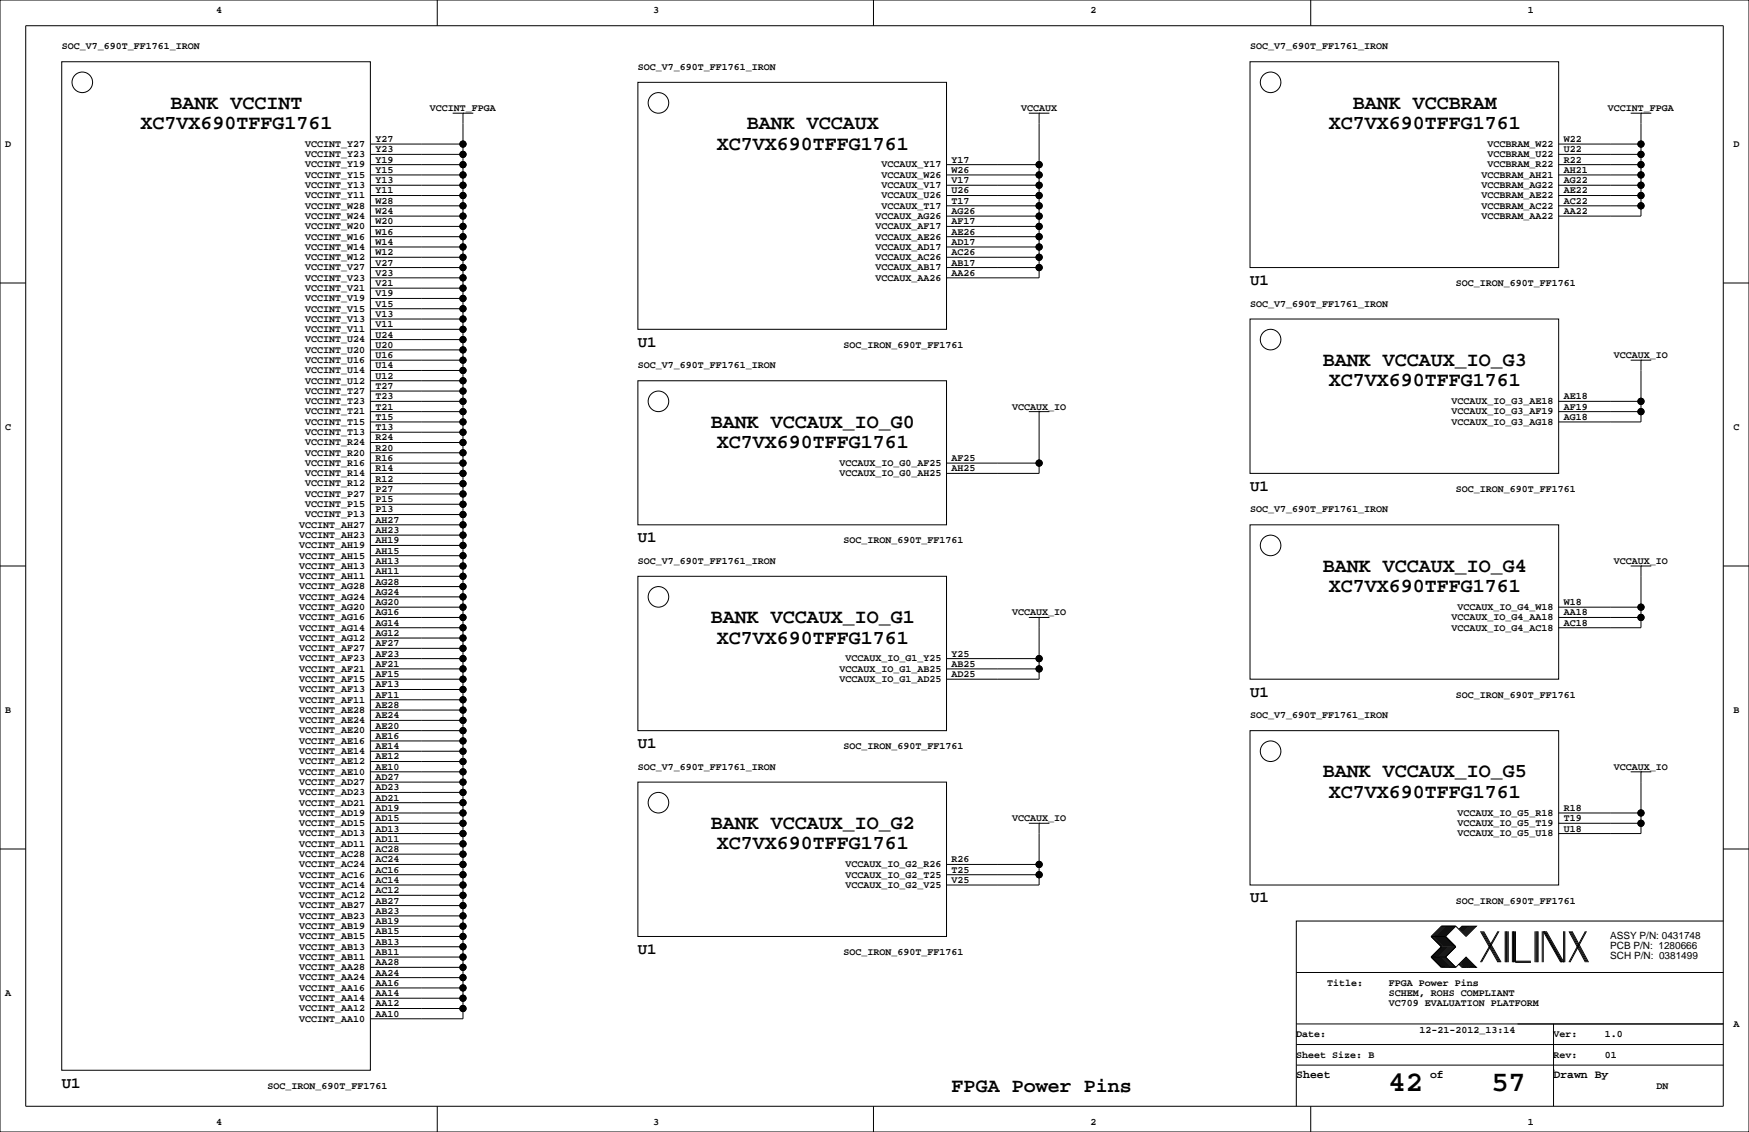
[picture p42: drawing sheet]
<svg xmlns="http://www.w3.org/2000/svg" width="432mm" height="279mm" viewBox="0 0 432 279" stroke-linecap="round" stroke-linejoin="round" font-family="sans-serif">
<defs><g id="words">
<g font-size="7.1">
<text x="342.8" y="269.3">42</text>
<text x="368.2" y="269.3">57</text>
</g>
<g font-size="4.9">
<text x="42.1" y="26.8">BANK VCCINT</text>
<text x="334" y="26.8">BANK VCCBRAM</text>
<text x="34.7" y="31.9">XC7VX690TFFG1761</text>
<text x="184.4" y="31.9">BANK VCCAUX</text>
<text x="328.1" y="31.9">XC7VX690TFFG1761</text>
<text x="177" y="36.9">XC7VX690TFFG1761</text>
<text x="326.6" y="90.3">BANK VCCAUX_IO_G3</text>
<text x="328.1" y="95.4">XC7VX690TFFG1761</text>
<text x="175.5" y="105.5">BANK VCCAUX_IO_G0</text>
<text x="177" y="110.6">XC7VX690TFFG1761</text>
<text x="326.6" y="141.1">BANK VCCAUX_IO_G4</text>
<text x="328.1" y="146.2">XC7VX690TFFG1761</text>
<text x="175.5" y="153.8">BANK VCCAUX_IO_G1</text>
<text x="177" y="158.9">XC7VX690TFFG1761</text>
<text x="326.6" y="191.9">BANK VCCAUX_IO_G5</text>
<text x="328.1" y="197">XC7VX690TFFG1761</text>
<text x="175.5" y="204.6">BANK VCCAUX_IO_G2</text>
<text x="177" y="209.7">XC7VX690TFFG1761</text>
<text x="234.9" y="269.5">FPGA Power Pins</text>
</g>
<g font-size="3.9">
<text x="308.6" y="70.3">U1</text>
<text x="157.5" y="85.6">U1</text>
<text x="308.6" y="121.1">U1</text>
<text x="157.5" y="133.8">U1</text>
<text x="308.6" y="171.9">U1</text>
<text x="157.5" y="184.6">U1</text>
<text x="308.6" y="222.7">U1</text>
<text x="157.5" y="235.4">U1</text>
<text x="15.2" y="268.4">U1</text>
</g>
<g font-size="2.8">
<text x="320" y="266.1">Sheet</text>
<text x="353.1" y="266.1">of</text>
<text x="383.5" y="266.1">Drawn By</text>
</g>
<g font-size="2.5">
<text x="53.3" y="3.3">4</text>
<text x="161.3" y="3.3">3</text>
<text x="269.2" y="3.3">2</text>
<text x="377.2" y="3.3">1</text>
<text x="15.2" y="12.2">SOC_V7_690T_FF1761_IRON</text>
<text x="157.5" y="17.3">SOC_V7_690T_FF1761_IRON</text>
<text x="308.6" y="12.2">SOC_V7_690T_FF1761_IRON</text>
<text x="106.2" y="27.4">VCCINT_FPGA</text>
<text x="252.1" y="27.4">VCCAUX</text>
<text x="397" y="27.4">VCCINT_FPGA</text>
<text x="92.7" y="35.1">Y27</text>
<text x="386.1" y="35.1">W22</text>
<text x="1.3" y="36.3">D</text>
<text x="75.4" y="41.3">VCCINT_Y19</text>
<text x="75.4" y="38.8">VCCINT_Y23</text>
<text x="75.4" y="36.3">VCCINT_Y27</text>
<text x="92.7" y="40.1">Y19</text>
<text x="92.7" y="37.6">Y23</text>
<text x="217.6" y="41.3">VCCAUX_Y17</text>
<text x="234.9" y="40.1">Y17</text>
<text x="367.2" y="41.3">VCCBRAM_R22</text>
<text x="367.2" y="38.8">VCCBRAM_U22</text>
<text x="367.2" y="36.3">VCCBRAM_W22</text>
<text x="386.1" y="40.1">R22</text>
<text x="386.1" y="37.6">U22</text>
<text x="428" y="36.3">D</text>
<text x="75.4" y="46.4">VCCINT_Y13</text>
<text x="75.4" y="43.9">VCCINT_Y15</text>
<text x="92.7" y="47.8">Y11</text>
<text x="92.7" y="45.2">Y13</text>
<text x="92.7" y="42.7">Y15</text>
<text x="217.6" y="46.4">VCCAUX_V17</text>
<text x="217.6" y="43.9">VCCAUX_W26</text>
<text x="234.9" y="47.8">U26</text>
<text x="234.9" y="45.2">V17</text>
<text x="234.9" y="42.7">W26</text>
<text x="365.8" y="46.4">VCCBRAM_AG22</text>
<text x="365.8" y="43.9">VCCBRAM_AH21</text>
<text x="386.1" y="47.8">AE22</text>
<text x="386.1" y="45.2">AG22</text>
<text x="386.1" y="42.7">AH21</text>
<text x="75.4" y="51.5">VCCINT_W28</text>
<text x="75.4" y="49">VCCINT_Y11</text>
<text x="92.7" y="52.8">W24</text>
<text x="92.7" y="50.3">W28</text>
<text x="217.6" y="51.5">VCCAUX_T17</text>
<text x="217.6" y="49">VCCAUX_U26</text>
<text x="234.9" y="52.8">AG26</text>
<text x="234.9" y="50.3">T17</text>
<text x="365.8" y="51.5">VCCBRAM_AC22</text>
<text x="365.8" y="49">VCCBRAM_AE22</text>
<text x="386.1" y="52.8">AA22</text>
<text x="386.1" y="50.3">AC22</text>
<text x="75.4" y="59.1">VCCINT_W16</text>
<text x="75.4" y="56.6">VCCINT_W20</text>
<text x="75.4" y="54">VCCINT_W24</text>
<text x="92.7" y="57.9">W16</text>
<text x="92.7" y="55.4">W20</text>
<text x="216.1" y="59.1">VCCAUX_AE26</text>
<text x="216.1" y="56.6">VCCAUX_AF17</text>
<text x="216.1" y="54">VCCAUX_AG26</text>
<text x="234.9" y="57.9">AE26</text>
<text x="234.9" y="55.4">AF17</text>
<text x="365.8" y="54">VCCBRAM_AA22</text>
<text x="75.4" y="64.2">VCCINT_W12</text>
<text x="75.4" y="61.7">VCCINT_W14</text>
<text x="92.7" y="65.5">V27</text>
<text x="92.7" y="63">W12</text>
<text x="92.7" y="60.5">W14</text>
<text x="216.1" y="64.2">VCCAUX_AC26</text>
<text x="216.1" y="61.7">VCCAUX_AD17</text>
<text x="234.9" y="65.5">AB17</text>
<text x="234.9" y="63">AC26</text>
<text x="234.9" y="60.5">AD17</text>
<text x="75.4" y="71.8">VCCINT_V21</text>
<text x="75.4" y="69.3">VCCINT_V23</text>
<text x="75.4" y="66.7">VCCINT_V27</text>
<text x="92.7" y="70.6">V21</text>
<text x="92.7" y="68.1">V23</text>
<text x="216.1" y="69.3">VCCAUX_AA26</text>
<text x="216.1" y="66.7">VCCAUX_AB17</text>
<text x="234.9" y="68.1">AA26</text>
<text x="359.4" y="70.6">SOC_IRON_690T_FF1761</text>
<text x="75.4" y="76.9">VCCINT_V15</text>
<text x="75.4" y="74.4">VCCINT_V19</text>
<text x="92.7" y="75.7">V15</text>
<text x="92.7" y="73.2">V19</text>
<text x="308.6" y="75.7">SOC_V7_690T_FF1761_IRON</text>
<text x="75.4" y="82">VCCINT_V11</text>
<text x="75.4" y="79.4">VCCINT_V13</text>
<text x="92.7" y="83.3">U24</text>
<text x="92.7" y="80.8">V11</text>
<text x="92.7" y="78.2">V13</text>
<text x="75.4" y="89.6">VCCINT_U16</text>
<text x="75.4" y="87.1">VCCINT_U20</text>
<text x="75.4" y="84.5">VCCINT_U24</text>
<text x="92.7" y="88.4">U16</text>
<text x="92.7" y="85.9">U20</text>
<text x="208.3" y="85.9">SOC_IRON_690T_FF1761</text>
<text x="398.5" y="88.4">VCCAUX_IO</text>
<text x="75.4" y="94.7">VCCINT_U12</text>
<text x="75.4" y="92.1">VCCINT_U14</text>
<text x="92.7" y="93.5">U12</text>
<text x="92.7" y="90.9">U14</text>
<text x="157.5" y="90.9">SOC_V7_690T_FF1761_IRON</text>
<text x="75.4" y="99.8">VCCINT_T23</text>
<text x="75.4" y="97.2">VCCINT_T27</text>
<text x="92.7" y="101.1">T21</text>
<text x="92.7" y="98.6">T23</text>
<text x="92.7" y="96">T27</text>
<text x="249.9" y="101.1">VCCAUX_IO</text>
<text x="358.4" y="99.8">VCCAUX_IO_G3_AE18</text>
<text x="386.1" y="101.1">AF19</text>
<text x="386.1" y="98.6">AE18</text>
<text x="1.3" y="106.2">C</text>
<text x="75.4" y="107.4">VCCINT_T13</text>
<text x="75.4" y="104.8">VCCINT_T15</text>
<text x="75.4" y="102.3">VCCINT_T21</text>
<text x="92.7" y="106.2">T13</text>
<text x="92.7" y="103.6">T15</text>
<text x="358.4" y="104.8">VCCAUX_IO_G3_AG18</text>
<text x="358.4" y="102.3">VCCAUX_IO_G3_AF19</text>
<text x="386.1" y="103.6">AG18</text>
<text x="428" y="106.2">C</text>
<text x="75.4" y="112.5">VCCINT_R20</text>
<text x="75.4" y="109.9">VCCINT_R24</text>
<text x="92.7" y="113.8">R16</text>
<text x="92.7" y="111.3">R20</text>
<text x="92.7" y="108.7">R24</text>
<text x="234.9" y="113.8">AF25</text>
<text x="75.4" y="117.5">VCCINT_R14</text>
<text x="75.4" y="115">VCCINT_R16</text>
<text x="92.7" y="118.9">R12</text>
<text x="92.7" y="116.3">R14</text>
<text x="207.2" y="117.5">VCCAUX_IO_G0_AH25</text>
<text x="207.2" y="115">VCCAUX_IO_G0_AF25</text>
<text x="234.9" y="116.3">AH25</text>
<text x="75.4" y="125.2">VCCINT_P15</text>
<text x="75.4" y="122.6">VCCINT_P27</text>
<text x="75.4" y="120.1">VCCINT_R12</text>
<text x="92.7" y="124">P15</text>
<text x="92.7" y="121.4">P27</text>
<text x="359.4" y="121.4">SOC_IRON_690T_FF1761</text>
<text x="73.9" y="130.2">VCCINT_AH27</text>
<text x="75.4" y="127.7">VCCINT_P13</text>
<text x="92.7" y="131.6">AH23</text>
<text x="92.7" y="129">AH27</text>
<text x="92.7" y="126.5">P13</text>
<text x="308.6" y="126.5">SOC_V7_690T_FF1761_IRON</text>
<text x="73.9" y="137.9">VCCINT_AH15</text>
<text x="73.9" y="135.3">VCCINT_AH19</text>
<text x="73.9" y="132.8">VCCINT_AH23</text>
<text x="92.7" y="136.7">AH15</text>
<text x="92.7" y="134.1">AH19</text>
<text x="208.3" y="134.1">SOC_IRON_690T_FF1761</text>
<text x="73.9" y="142.9">VCCINT_AH11</text>
<text x="73.9" y="140.4">VCCINT_AH13</text>
<text x="92.7" y="141.7">AH11</text>
<text x="92.7" y="139.2">AH13</text>
<text x="157.5" y="139.2">SOC_V7_690T_FF1761_IRON</text>
<text x="398.5" y="139.2">VCCAUX_IO</text>
<text x="73.9" y="148">VCCINT_AG24</text>
<text x="73.9" y="145.5">VCCINT_AG28</text>
<text x="92.7" y="149.4">AG20</text>
<text x="92.7" y="146.8">AG24</text>
<text x="92.7" y="144.3">AG28</text>
<text x="386.1" y="149.4">W18</text>
<text x="73.9" y="155.6">VCCINT_AG14</text>
<text x="73.9" y="153.1">VCCINT_AG16</text>
<text x="73.9" y="150.6">VCCINT_AG20</text>
<text x="92.7" y="154.4">AG14</text>
<text x="92.7" y="151.9">AG16</text>
<text x="249.9" y="151.9">VCCAUX_IO</text>
<text x="358.4" y="155.6">VCCAUX_IO_G4_AC18</text>
<text x="358.4" y="153.1">VCCAUX_IO_G4_AA18</text>
<text x="359.8" y="150.6">VCCAUX_IO_G4_W18</text>
<text x="386.1" y="154.4">AC18</text>
<text x="386.1" y="151.9">AA18</text>
<text x="73.9" y="160.7">VCCINT_AF27</text>
<text x="73.9" y="158.2">VCCINT_AG12</text>
<text x="92.7" y="159.5">AF27</text>
<text x="92.7" y="157">AG12</text>
<text x="73.9" y="165.8">VCCINT_AF21</text>
<text x="73.9" y="163.3">VCCINT_AF23</text>
<text x="92.7" y="167.1">AF15</text>
<text x="92.7" y="164.6">AF21</text>
<text x="92.7" y="162.1">AF23</text>
<text x="207.2" y="165.8">VCCAUX_IO_G1_AB25</text>
<text x="208.7" y="163.3">VCCAUX_IO_G1_Y25</text>
<text x="234.9" y="167.1">AD25</text>
<text x="234.9" y="164.6">AB25</text>
<text x="234.9" y="162.1">Y25</text>
<text x="73.9" y="173.4">VCCINT_AF11</text>
<text x="73.9" y="170.9">VCCINT_AF13</text>
<text x="73.9" y="168.3">VCCINT_AF15</text>
<text x="92.7" y="172.2">AF11</text>
<text x="92.7" y="169.7">AF13</text>
<text x="207.2" y="168.3">VCCAUX_IO_G1_AD25</text>
<text x="359.4" y="172.2">SOC_IRON_690T_FF1761</text>
<text x="1.3" y="176">B</text>
<text x="73.9" y="178.5">VCCINT_AE24</text>
<text x="73.9" y="176">VCCINT_AE28</text>
<text x="92.7" y="179.8">AE20</text>
<text x="92.7" y="177.3">AE24</text>
<text x="92.7" y="174.8">AE28</text>
<text x="308.6" y="177.3">SOC_V7_690T_FF1761_IRON</text>
<text x="428" y="176">B</text>
<text x="73.9" y="183.6">VCCINT_AE16</text>
<text x="73.9" y="181">VCCINT_AE20</text>
<text x="92.7" y="184.9">AE14</text>
<text x="92.7" y="182.4">AE16</text>
<text x="208.3" y="184.9">SOC_IRON_690T_FF1761</text>
<text x="73.9" y="191.2">VCCINT_AE10</text>
<text x="73.9" y="188.7">VCCINT_AE12</text>
<text x="73.9" y="186.1">VCCINT_AE14</text>
<text x="92.7" y="190">AE10</text>
<text x="92.7" y="187.5">AE12</text>
<text x="157.5" y="190">SOC_V7_690T_FF1761_IRON</text>
<text x="398.5" y="190">VCCAUX_IO</text>
<text x="73.9" y="196.3">VCCINT_AD23</text>
<text x="73.9" y="193.7">VCCINT_AD27</text>
<text x="92.7" y="197.6">AD21</text>
<text x="92.7" y="195.1">AD23</text>
<text x="92.7" y="192.5">AD27</text>
<text x="73.9" y="203.9">VCCINT_AD15</text>
<text x="73.9" y="201.4">VCCINT_AD19</text>
<text x="73.9" y="198.8">VCCINT_AD21</text>
<text x="92.7" y="202.7">AD15</text>
<text x="92.7" y="200.2">AD19</text>
<text x="249.9" y="202.7">VCCAUX_IO</text>
<text x="359.8" y="203.9">VCCAUX_IO_G5_T19</text>
<text x="359.8" y="201.4">VCCAUX_IO_G5_R18</text>
<text x="386.1" y="202.7">T19</text>
<text x="386.1" y="200.2">R18</text>
<text x="73.9" y="209">VCCINT_AD11</text>
<text x="73.9" y="206.4">VCCINT_AD13</text>
<text x="92.7" y="207.8">AD11</text>
<text x="92.7" y="205.2">AD13</text>
<text x="359.8" y="206.4">VCCAUX_IO_G5_U18</text>
<text x="386.1" y="205.2">U18</text>
<text x="73.9" y="214.1">VCCINT_AC24</text>
<text x="73.9" y="211.5">VCCINT_AC28</text>
<text x="92.7" y="215.4">AC16</text>
<text x="92.7" y="212.9">AC24</text>
<text x="92.7" y="210.3">AC28</text>
<text x="208.7" y="214.1">VCCAUX_IO_G2_R26</text>
<text x="234.9" y="215.4">T25</text>
<text x="234.9" y="212.9">R26</text>
<text x="73.9" y="221.7">VCCINT_AC12</text>
<text x="73.9" y="219.1">VCCINT_AC14</text>
<text x="73.9" y="216.6">VCCINT_AC16</text>
<text x="92.7" y="220.5">AC12</text>
<text x="92.7" y="217.9">AC14</text>
<text x="208.7" y="219.1">VCCAUX_IO_G2_V25</text>
<text x="208.7" y="216.6">VCCAUX_IO_G2_T25</text>
<text x="234.9" y="217.9">V25</text>
<text x="73.9" y="226.8">VCCINT_AB23</text>
<text x="73.9" y="224.2">VCCINT_AB27</text>
<text x="92.7" y="225.6">AB23</text>
<text x="92.7" y="223">AB27</text>
<text x="359.4" y="223">SOC_IRON_690T_FF1761</text>
<text x="73.9" y="231.8">VCCINT_AB15</text>
<text x="73.9" y="229.3">VCCINT_AB19</text>
<text x="92.7" y="233.2">AB13</text>
<text x="92.7" y="230.6">AB15</text>
<text x="92.7" y="228.1">AB19</text>
<text x="397.5" y="231.7">ASSY P/N: 0431748</text>
<text x="73.9" y="239.5">VCCINT_AA28</text>
<text x="73.9" y="236.9">VCCINT_AB11</text>
<text x="73.9" y="234.4">VCCINT_AB13</text>
<text x="92.7" y="238.3">AA28</text>
<text x="92.7" y="235.7">AB11</text>
<text x="208.3" y="235.7">SOC_IRON_690T_FF1761</text>
<text x="397.5" y="236.8">SCH P/N: 0381499</text>
<text x="397.5" y="234.2">PCB P/N: 1280666</text>
<text x="1.3" y="245.9">A</text>
<text x="73.9" y="244.5">VCCINT_AA16</text>
<text x="73.9" y="242">VCCINT_AA24</text>
<text x="92.7" y="245.9">AA14</text>
<text x="92.7" y="243.3">AA16</text>
<text x="92.7" y="240.8">AA24</text>
<text x="327.7" y="243.3">Title:</text>
<text x="342.9" y="245.9">SCHEM, ROHS COMPLIANT</text>
<text x="342.9" y="243.3">FPGA Power Pins</text>
<text x="73.9" y="249.6">VCCINT_AA12</text>
<text x="73.9" y="247.1">VCCINT_AA14</text>
<text x="92.7" y="251">AA10</text>
<text x="92.7" y="248.4">AA12</text>
<text x="342.9" y="248.4">VC709 EVALUATION PLATFORM</text>
<text x="73.9" y="252.2">VCCINT_AA10</text>
<text x="320" y="256">Date:</text>
<text x="350.4" y="255">12-21-2012_13:14</text>
<text x="383.5" y="256">Ver:</text>
<text x="396.2" y="256">1.0</text>
<text x="428" y="253.5">A</text>
<text x="320" y="261.1">Sheet Size: B</text>
<text x="383.5" y="261.1">Rev:</text>
<text x="396.2" y="261.1">01</text>
<text x="66" y="268.7">SOC_IRON_690T_FF1761</text>
<text x="408.9" y="268.7">DN</text>
<text x="53.3" y="277.6">4</text>
<text x="161.3" y="277.6">3</text>
<text x="269.2" y="277.6">2</text>
<text x="377.2" y="277.6">1</text>
</g>
</g></defs>
<g fill="none" stroke="#000" stroke-width=".25">
<path d="M0 0h431.8v279.4h-431.8zM6.3 6.4h419.1v266.6h-419.1zM15.2 15.2h76.2v249h-76.2zM107.9 0v6.4M215.6 0v6.4M308.6 15.2h76.2v50.8h-76.2zM323.6 0v6.4M91.4 35.6h22.9M91.4 38.1h22.9M111.8 27.9h5M114.3 27.9h.1M114.3 27.9v223.6h-22.9"/>
<path d="M157.5 20.3h76.2v61h-76.2zM254 27.9h5.1M256.5 27.9h.1M256.5 27.9v40.7h-22.8M384.8 35.6h20.3M384.8 38.1h20.3M402.6 27.9h5.1M405.1 27.9h.1M405.1 27.9v25.4h-20.3M91.4 40.6h22.9M91.4 43.2h22.9M91.4 45.7h22.9"/>
<path d="M91.4 48.3h22.9M91.4 50.8h22.9M91.4 53.3h22.9M91.4 55.9h22.9M91.4 58.4h22.9M233.7 40.6h22.8M233.7 43.2h22.8M233.7 45.7h22.8M233.7 48.3h22.8M233.7 50.8h22.8M233.7 53.3h22.8M233.7 55.9h22.8"/>
<path d="M233.7 58.4h22.8M384.8 40.6h20.3M384.8 43.2h20.3M384.8 45.7h20.3M384.8 48.3h20.3M384.8 50.8h20.3M0 69.8h6.3M91.4 61h22.9M91.4 63.5h22.9M91.4 66h22.9M91.4 68.6h22.9M91.4 71.1h22.9"/>
<path d="M91.4 73.7h22.9M91.4 76.2h22.9M91.4 78.7h22.9M233.7 61h22.8M233.7 63.5h22.8M233.7 66h22.8M308.6 78.7h76.2v38.1h-76.2zM425.4 69.8h6.4M91.4 88.9h22.9M91.4 99.1h22.9M91.4 83.8h22.9M91.4 81.3h22.9"/>
<path d="M91.4 96.5h22.9M91.4 94h22.9M91.4 91.4h22.9M91.4 86.4h22.9M157.5 94h76.2v35.5h-76.2zM384.8 99.1h20.3M402.6 88.9h5.1M405.1 88.9h.1M405.1 88.9v15.2h-20.3M91.4 104.1h22.9M91.4 101.6h22.9M91.4 119.4h22.9"/>
<path d="M91.4 116.8h22.9M91.4 114.3h22.9M91.4 111.8h22.9M91.4 109.2h22.9M91.4 106.7h22.9M233.7 114.3h22.8M254 101.6h5.1M256.5 101.6h.1M256.5 101.6v15.2h-22.8M384.8 101.6h20.3M0 139.7h6.3M91.4 139.7h22.9"/>
<path d="M91.4 127h22.9M91.4 124.5h22.9M91.4 129.5h22.9M91.4 132.1h22.9M91.4 134.6h22.9M91.4 137.2h22.9M91.4 121.9h22.9M308.6 129.5h76.2v38.1h-76.2zM402.6 139.7h5.1M405.1 139.7h.1M405.1 139.7v15.2h-20.3M425.4 139.7h6.4"/>
<path d="M91.4 149.9h22.9M91.4 152.4h22.9M91.4 154.9h22.9M91.4 157.5h22.9M91.4 144.8h22.9M91.4 147.3h22.9M91.4 142.2h22.9M157.5 142.2h76.2v38.1h-76.2zM254 152.4h5.1M256.5 152.4h.1M256.5 152.4v15.2h-22.8M384.8 149.9h20.3"/>
<path d="M384.8 152.4h20.3M91.4 167.6h22.9M91.4 165.1h22.9M91.4 162.6h22.9M91.4 170.2h22.9M91.4 172.7h22.9M91.4 175.3h22.9M91.4 177.8h22.9M91.4 160h22.9M233.7 165.1h22.8M233.7 162.6h22.8M91.4 190.5h22.9"/>
<path d="M91.4 198.1h22.9M91.4 195.6h22.9M91.4 193h22.9M91.4 185.4h22.9M91.4 188h22.9M91.4 182.9h22.9M91.4 180.3h22.9M157.5 193h76.2v38.1h-76.2zM308.6 180.3h76.2v38.1h-76.2zM402.6 190.5h5.1M405.1 190.5h.1M405.1 190.5v15.2h-20.3"/>
<path d="M0 209.5h6.3M91.4 205.7h22.9M91.4 203.2h22.9M91.4 200.7h22.9M91.4 213.4h22.9M91.4 215.9h22.9M91.4 218.4h22.9M91.4 208.3h22.9M91.4 210.8h22.9M233.7 213.4h22.8M233.7 215.9h22.8M254 203.2h5.1"/>
<path d="M256.5 203.2h.1M256.5 203.2v15.2h-22.8M384.8 203.2h20.3M384.8 200.7h20.3M425.4 209.5h6.4M91.4 238.8h22.9M91.4 236.2h22.9M91.4 233.7h22.9M91.4 231.1h22.9M91.4 226.1h22.9M91.4 228.6h22.9M91.4 223.5h22.9"/>
<path d="M91.4 221h22.9M353.3 236.2l2.6 2.6h3.5M353.3 236.2h3.6M353.3 231.1h3.6M353.3 231.1l2.6 2.6-2.6 2.5M356.1 228.6l-2.5 2.5 2.5 2.6-2.5 2.5 2.5 2.6M356.4 228.6l-2.6 2.5 2.6 2.6-2.6 2.5 2.6 2.6M356.6 228.6l-2.5 2.5 2.5 2.6-2.5 2.5 2.5 2.6M356.9 228.6l-2.6 2.5 2.6 2.6-2.6 2.5 2.6 2.6M356.9 231.1l2.5 2.6-2.5 2.5M356.9 236.2l2.5 2.6M357.1 228.6l-2.5 2.5 2.5 2.6-2.5 2.5 2.5 2.6"/>
<path d="M357.4 228.6l-2.6 2.5 2.6 2.6-2.6 2.5 2.6 2.6M357.6 228.6l-2.5 2.5 2.5 2.6-2.5 2.5 2.5 2.6M357.9 228.6l-2.6 2.5 2.6 2.6-2.6 2.5 2.6 2.6M358.1 228.6l-2.5 2.5 2.5 2.6-2.5 2.5 2.5 2.6M358.4 228.6l-2.5 2.5 2.5 2.6-2.5 2.5 2.5 2.6M358.6 228.6l-2.5 2.5 2.5 2.6-2.5 2.5 2.5 2.6M358.9 228.6l-2.5 2.5 2.5 2.6-2.5 2.5 2.5 2.6M359.2 228.6l-2.6 2.5 2.6 2.6-2.6 2.5 2.6 2.6M359.4 228.6l2.5 2.5 2.6-2.5h-3.6l-.7 .8M359.4 228.6h-3.5l-2.6 2.5M359.4 228.6l-2.5 2.5M360.2 238l.7 .8h3.6l-2.6-2.6-2.5 2.6"/>
<path d="M360.4 237.7l1 1.1M360.4 238l.8 .8M360.7 237.5l1.2 1.3M360.7 237.7l1 1.1M360.9 237.2l1.6 1.6M360.9 237.5l1.3 1.3M361.2 237l1.8 1.8M361.2 237.2l1.5 1.6M361.2 228.6l-.8 .8M361.4 236.7l2.1 2.1M361.4 237l1.8 1.8M361.4 228.6l-1 1"/>
<path d="M361.7 236.5l2.3 2.3M361.7 236.7l2 2.1M361.7 228.6l-1 1M361.9 236.5l2.3 2.3M361.9 228.6l-1.2 1.3M362.2 228.6l-1.3 1.3M362.5 228.6l-1.6 1.5M362.7 228.6l-1.5 1.5M363 228.6l-1.8 1.8M363.2 228.6l-1.8 1.8M363.5 228.6l-2.1 2M363.7 228.6l-2 2"/>
<path d="M364 228.6l-2.3 2.3M364.2 228.6l-2.3 2.3M365.5 229.9l4.3 7.6M365.8 229.9l4.3 7.6M366 229.9l4.3 7.6M366.3 229.9l4.3 7.6M369.8 229.9l-4.3 7.6M370.1 229.9l-4.3 7.6M371.6 229.9v7.6M371.9 229.9v7.6M372.1 229.9v7.6M372.4 229.9v7.6"/>
<path d="M373.4 229.9v7.6M373.6 229.9v7.6M373.9 229.9v7.6M374.1 229.9v7.6h3.9M374.1 237.2h3.9M379 229.9v7.6M379.2 229.9v7.6M379.5 229.9v7.6M379.7 229.9v7.6M380.7 229.9v7.6M381 237.5v-7.6l4.3 7.6M381.3 229.9l4.3 7.6"/>
<path d="M381.5 229.9l4.3 7.6M381.8 229.9l4.3 7.6v-7.6M386.3 229.9v7.6M387.3 229.9l4.1 7.6M387.6 229.9l4.1 7.6M387.9 229.9l4 7.6M388.1 229.9l4.1 7.6M391.4 229.9l-4.1 7.6M391.7 229.9l-4.1 7.6M425.4 227.3h-105.4v35.6M91.4 248.9h22.9M91.4 246.4h22.9"/>
<path d="M91.4 241.3h22.9M91.4 243.8h22.9M320 257.8h105.4M320 252.7h105.4M320 240h105.4M383.5 252.7v20.3M107.9 273v6.4M215.6 273v6.4M320 262.9v10.1M320 262.9h105.4M323.6 273v6.4M383.5 264.2h.1"/>
<circle cx="20.3" cy="20.3" r="2.54"/>
<circle cx="114.3" cy="35.6" r=".76"/>
<circle cx="114.3" cy="38.1" r=".76"/>
<circle cx="162.6" cy="25.4" r="2.54"/>
<circle cx="313.7" cy="20.3" r="2.54"/>
<circle cx="405.1" cy="35.6" r=".76"/>
<circle cx="405.1" cy="38.1" r=".76"/>
<circle cx="114.3" cy="53.3" r=".76"/>
<circle cx="114.3" cy="40.6" r=".76"/>
<circle cx="114.3" cy="48.3" r=".76"/>
<circle cx="114.3" cy="55.9" r=".76"/>
<circle cx="114.3" cy="43.2" r=".76"/>
<circle cx="114.3" cy="45.7" r=".76"/>
<circle cx="114.3" cy="58.4" r=".76"/>
<circle cx="114.3" cy="50.8" r=".76"/>
<circle cx="256.5" cy="53.3" r=".76"/>
<circle cx="256.5" cy="40.6" r=".76"/>
<circle cx="256.5" cy="48.3" r=".76"/>
<circle cx="256.5" cy="43.2" r=".76"/>
<circle cx="256.5" cy="55.9" r=".76"/>
<circle cx="256.5" cy="58.4" r=".76"/>
<circle cx="256.5" cy="45.7" r=".76"/>
<circle cx="256.5" cy="50.8" r=".76"/>
<circle cx="405.1" cy="40.6" r=".76"/>
<circle cx="405.1" cy="48.3" r=".76"/>
<circle cx="405.1" cy="43.2" r=".76"/>
<circle cx="405.1" cy="45.7" r=".76"/>
<circle cx="405.1" cy="50.8" r=".76"/>
<circle cx="114.3" cy="66" r=".76"/>
<circle cx="114.3" cy="78.7" r=".76"/>
<circle cx="114.3" cy="61" r=".76"/>
<circle cx="114.3" cy="73.7" r=".76"/>
<circle cx="114.3" cy="68.6" r=".76"/>
<circle cx="114.3" cy="71.1" r=".76"/>
<circle cx="114.3" cy="63.5" r=".76"/>
<circle cx="114.3" cy="76.2" r=".76"/>
<circle cx="256.5" cy="66" r=".76"/>
<circle cx="256.5" cy="61" r=".76"/>
<circle cx="256.5" cy="63.5" r=".76"/>
<circle cx="114.3" cy="91.4" r=".76"/>
<circle cx="114.3" cy="86.4" r=".76"/>
<circle cx="114.3" cy="94" r=".76"/>
<circle cx="114.3" cy="81.3" r=".76"/>
<circle cx="114.3" cy="83.8" r=".76"/>
<circle cx="114.3" cy="96.5" r=".76"/>
<circle cx="114.3" cy="99.1" r=".76"/>
<circle cx="114.3" cy="88.9" r=".76"/>
<circle cx="162.6" cy="99.1" r="2.54"/>
<circle cx="313.7" cy="83.8" r="2.54"/>
<circle cx="405.1" cy="99.1" r=".76"/>
<circle cx="114.3" cy="106.7" r=".76"/>
<circle cx="114.3" cy="119.4" r=".76"/>
<circle cx="114.3" cy="109.2" r=".76"/>
<circle cx="114.3" cy="101.6" r=".76"/>
<circle cx="114.3" cy="114.3" r=".76"/>
<circle cx="114.3" cy="116.8" r=".76"/>
<circle cx="114.3" cy="104.1" r=".76"/>
<circle cx="114.3" cy="111.8" r=".76"/>
<circle cx="256.5" cy="114.3" r=".76"/>
<circle cx="405.1" cy="101.6" r=".76"/>
<circle cx="114.3" cy="132.1" r=".76"/>
<circle cx="114.3" cy="134.6" r=".76"/>
<circle cx="114.3" cy="121.9" r=".76"/>
<circle cx="114.3" cy="139.7" r=".76"/>
<circle cx="114.3" cy="127" r=".76"/>
<circle cx="114.3" cy="129.5" r=".76"/>
<circle cx="114.3" cy="124.5" r=".76"/>
<circle cx="114.3" cy="137.2" r=".76"/>
<circle cx="313.7" cy="134.6" r="2.54"/>
<circle cx="114.3" cy="144.8" r=".76"/>
<circle cx="114.3" cy="157.5" r=".76"/>
<circle cx="114.3" cy="147.3" r=".76"/>
<circle cx="114.3" cy="152.4" r=".76"/>
<circle cx="114.3" cy="154.9" r=".76"/>
<circle cx="114.3" cy="142.2" r=".76"/>
<circle cx="114.3" cy="149.9" r=".76"/>
<circle cx="162.6" cy="147.3" r="2.54"/>
<circle cx="405.1" cy="152.4" r=".76"/>
<circle cx="405.1" cy="149.9" r=".76"/>
<circle cx="114.3" cy="170.2" r=".76"/>
<circle cx="114.3" cy="160" r=".76"/>
<circle cx="114.3" cy="172.7" r=".76"/>
<circle cx="114.3" cy="165.1" r=".76"/>
<circle cx="114.3" cy="177.8" r=".76"/>
<circle cx="114.3" cy="167.6" r=".76"/>
<circle cx="114.3" cy="162.6" r=".76"/>
<circle cx="114.3" cy="175.3" r=".76"/>
<circle cx="256.5" cy="165.1" r=".76"/>
<circle cx="256.5" cy="162.6" r=".76"/>
<circle cx="114.3" cy="182.9" r=".76"/>
<circle cx="114.3" cy="190.5" r=".76"/>
<circle cx="114.3" cy="193" r=".76"/>
<circle cx="114.3" cy="185.4" r=".76"/>
<circle cx="114.3" cy="198.1" r=".76"/>
<circle cx="114.3" cy="195.6" r=".76"/>
<circle cx="114.3" cy="180.3" r=".76"/>
<circle cx="114.3" cy="188" r=".76"/>
<circle cx="162.6" cy="198.1" r="2.54"/>
<circle cx="313.7" cy="185.4" r="2.54"/>
<circle cx="114.3" cy="213.4" r=".76"/>
<circle cx="114.3" cy="200.7" r=".76"/>
<circle cx="114.3" cy="205.7" r=".76"/>
<circle cx="114.3" cy="215.9" r=".76"/>
<circle cx="114.3" cy="218.4" r=".76"/>
<circle cx="114.3" cy="203.2" r=".76"/>
<circle cx="114.3" cy="210.8" r=".76"/>
<circle cx="114.3" cy="208.3" r=".76"/>
<circle cx="256.5" cy="215.9" r=".76"/>
<circle cx="256.5" cy="213.4" r=".76"/>
<circle cx="405.1" cy="203.2" r=".76"/>
<circle cx="405.1" cy="200.7" r=".76"/>
<circle cx="114.3" cy="226.1" r=".76"/>
<circle cx="114.3" cy="231.1" r=".76"/>
<circle cx="114.3" cy="228.6" r=".76"/>
<circle cx="114.3" cy="236.2" r=".76"/>
<circle cx="114.3" cy="238.8" r=".76"/>
<circle cx="114.3" cy="223.5" r=".76"/>
<circle cx="114.3" cy="221" r=".76"/>
<circle cx="114.3" cy="233.7" r=".76"/>
<circle cx="114.3" cy="241.3" r=".76"/>
<circle cx="114.3" cy="246.4" r=".76"/>
<circle cx="114.3" cy="248.9" r=".76"/>
<circle cx="114.3" cy="243.8" r=".76"/>
</g>
<g fill="#000" stroke="#000" stroke-width=".25">
<circle cx="114.3" cy="35.6" r=".76"/>
<circle cx="114.3" cy="38.1" r=".76"/>
<circle cx="405.1" cy="35.6" r=".76"/>
<circle cx="405.1" cy="38.1" r=".76"/>
<circle cx="114.3" cy="53.3" r=".76"/>
<circle cx="114.3" cy="40.6" r=".76"/>
<circle cx="114.3" cy="48.3" r=".76"/>
<circle cx="114.3" cy="55.9" r=".76"/>
<circle cx="114.3" cy="43.2" r=".76"/>
<circle cx="114.3" cy="45.7" r=".76"/>
<circle cx="114.3" cy="58.4" r=".76"/>
<circle cx="114.3" cy="50.8" r=".76"/>
<circle cx="256.5" cy="53.3" r=".76"/>
<circle cx="256.5" cy="40.6" r=".76"/>
<circle cx="256.5" cy="48.3" r=".76"/>
<circle cx="256.5" cy="43.2" r=".76"/>
<circle cx="256.5" cy="55.9" r=".76"/>
<circle cx="256.5" cy="58.4" r=".76"/>
<circle cx="256.5" cy="45.7" r=".76"/>
<circle cx="256.5" cy="50.8" r=".76"/>
<circle cx="405.1" cy="40.6" r=".76"/>
<circle cx="405.1" cy="48.3" r=".76"/>
<circle cx="405.1" cy="43.2" r=".76"/>
<circle cx="405.1" cy="45.7" r=".76"/>
<circle cx="405.1" cy="50.8" r=".76"/>
<circle cx="114.3" cy="66" r=".76"/>
<circle cx="114.3" cy="78.7" r=".76"/>
<circle cx="114.3" cy="61" r=".76"/>
<circle cx="114.3" cy="73.7" r=".76"/>
<circle cx="114.3" cy="68.6" r=".76"/>
<circle cx="114.3" cy="71.1" r=".76"/>
<circle cx="114.3" cy="63.5" r=".76"/>
<circle cx="114.3" cy="76.2" r=".76"/>
<circle cx="256.5" cy="66" r=".76"/>
<circle cx="256.5" cy="61" r=".76"/>
<circle cx="256.5" cy="63.5" r=".76"/>
<circle cx="114.3" cy="91.4" r=".76"/>
<circle cx="114.3" cy="86.4" r=".76"/>
<circle cx="114.3" cy="94" r=".76"/>
<circle cx="114.3" cy="81.3" r=".76"/>
<circle cx="114.3" cy="83.8" r=".76"/>
<circle cx="114.3" cy="96.5" r=".76"/>
<circle cx="114.3" cy="99.1" r=".76"/>
<circle cx="114.3" cy="88.9" r=".76"/>
<circle cx="405.1" cy="99.1" r=".76"/>
<circle cx="114.3" cy="106.7" r=".76"/>
<circle cx="114.3" cy="119.4" r=".76"/>
<circle cx="114.3" cy="109.2" r=".76"/>
<circle cx="114.3" cy="101.6" r=".76"/>
<circle cx="114.3" cy="114.3" r=".76"/>
<circle cx="114.3" cy="116.8" r=".76"/>
<circle cx="114.3" cy="104.1" r=".76"/>
<circle cx="114.3" cy="111.8" r=".76"/>
<circle cx="256.5" cy="114.3" r=".76"/>
<circle cx="405.1" cy="101.6" r=".76"/>
<circle cx="114.3" cy="132.1" r=".76"/>
<circle cx="114.3" cy="134.6" r=".76"/>
<circle cx="114.3" cy="121.9" r=".76"/>
<circle cx="114.3" cy="139.7" r=".76"/>
<circle cx="114.3" cy="127" r=".76"/>
<circle cx="114.3" cy="129.5" r=".76"/>
<circle cx="114.3" cy="124.5" r=".76"/>
<circle cx="114.3" cy="137.2" r=".76"/>
<circle cx="114.3" cy="144.8" r=".76"/>
<circle cx="114.3" cy="157.5" r=".76"/>
<circle cx="114.3" cy="147.3" r=".76"/>
<circle cx="114.3" cy="152.4" r=".76"/>
<circle cx="114.3" cy="154.9" r=".76"/>
<circle cx="114.3" cy="142.2" r=".76"/>
<circle cx="114.3" cy="149.9" r=".76"/>
<circle cx="405.1" cy="152.4" r=".76"/>
<circle cx="405.1" cy="149.9" r=".76"/>
<circle cx="114.3" cy="170.2" r=".76"/>
<circle cx="114.3" cy="160" r=".76"/>
<circle cx="114.3" cy="172.7" r=".76"/>
<circle cx="114.3" cy="165.1" r=".76"/>
<circle cx="114.3" cy="177.8" r=".76"/>
<circle cx="114.3" cy="167.6" r=".76"/>
<circle cx="114.3" cy="162.6" r=".76"/>
<circle cx="114.3" cy="175.3" r=".76"/>
<circle cx="256.5" cy="165.1" r=".76"/>
<circle cx="256.5" cy="162.6" r=".76"/>
<circle cx="114.3" cy="182.9" r=".76"/>
<circle cx="114.3" cy="190.5" r=".76"/>
<circle cx="114.3" cy="193" r=".76"/>
<circle cx="114.3" cy="185.4" r=".76"/>
<circle cx="114.3" cy="198.1" r=".76"/>
<circle cx="114.3" cy="195.6" r=".76"/>
<circle cx="114.3" cy="180.3" r=".76"/>
<circle cx="114.3" cy="188" r=".76"/>
<circle cx="114.3" cy="213.4" r=".76"/>
<circle cx="114.3" cy="200.7" r=".76"/>
<circle cx="114.3" cy="205.7" r=".76"/>
<circle cx="114.3" cy="215.9" r=".76"/>
<circle cx="114.3" cy="218.4" r=".76"/>
<circle cx="114.3" cy="203.2" r=".76"/>
<circle cx="114.3" cy="210.8" r=".76"/>
<circle cx="114.3" cy="208.3" r=".76"/>
<circle cx="256.5" cy="215.9" r=".76"/>
<circle cx="256.5" cy="213.4" r=".76"/>
<circle cx="405.1" cy="203.2" r=".76"/>
<circle cx="405.1" cy="200.7" r=".76"/>
<circle cx="114.3" cy="226.1" r=".76"/>
<circle cx="114.3" cy="231.1" r=".76"/>
<circle cx="114.3" cy="228.6" r=".76"/>
<circle cx="114.3" cy="236.2" r=".76"/>
<circle cx="114.3" cy="238.8" r=".76"/>
<circle cx="114.3" cy="223.5" r=".76"/>
<circle cx="114.3" cy="221" r=".76"/>
<circle cx="114.3" cy="233.7" r=".76"/>
<circle cx="114.3" cy="241.3" r=".76"/>
<circle cx="114.3" cy="246.4" r=".76"/>
<circle cx="114.3" cy="248.9" r=".76"/>
<circle cx="114.3" cy="243.8" r=".76"/>
</g>
<use href="#words"/>
</svg>
